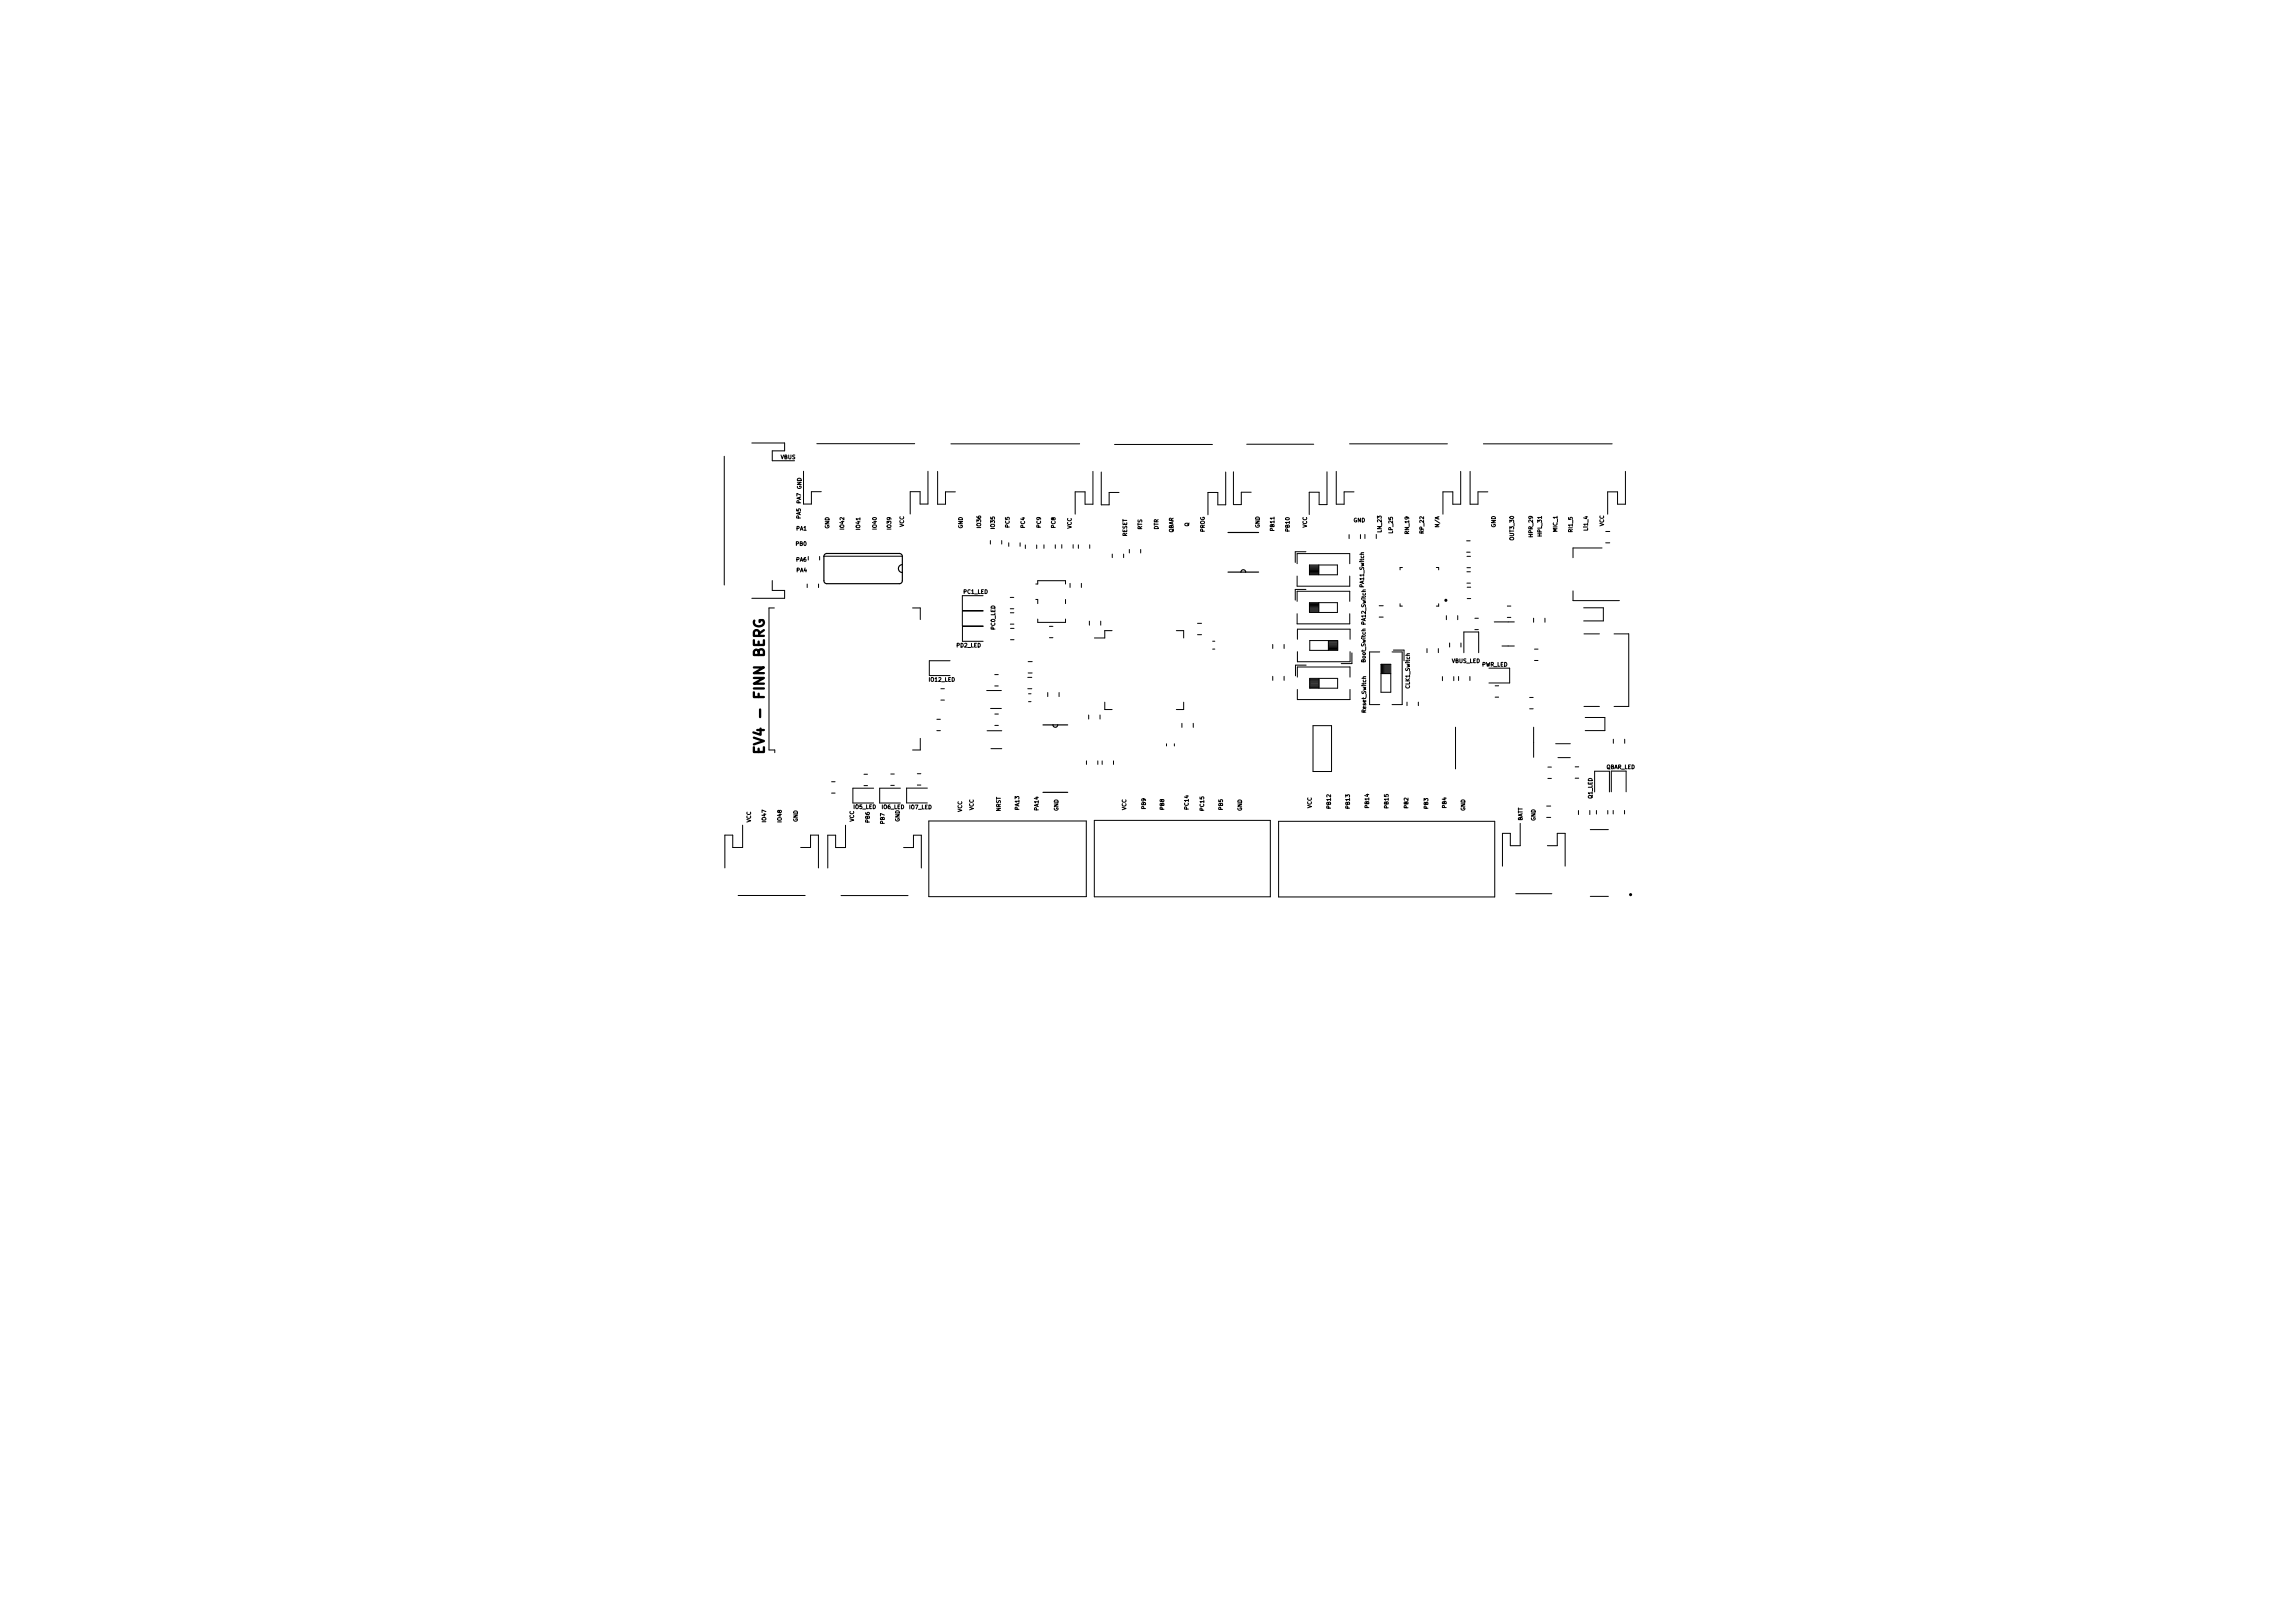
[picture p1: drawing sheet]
<svg xmlns="http://www.w3.org/2000/svg" width="297mm" height="210mm" viewBox="0 0 297 210" stroke-linecap="round" stroke-linejoin="round" font-family="sans-serif">
<defs><g id="words">
<g font-size="1.8">
<text x="99.4" y="84.4" transform="rotate(-90 99.4 84.4)">BERG</text>
<text x="99.4" y="93.1" transform="rotate(-90 99.4 93.1)">-</text>
<text x="99.4" y="90.2" transform="rotate(-90 99.4 90.2)">FINN</text>
<text x="99.4" y="97.9" transform="rotate(-90 99.4 97.9)">EV4</text>
</g>
<g font-size=".7">
<text x="101.1" y="59.6">VBUS</text>
<text x="103.9" y="65.3" transform="rotate(-90 103.9 65.3)">PA7</text>
<text x="104" y="63.4" transform="rotate(-90 104 63.4)">GND</text>
<text x="103" y="70.9">PB0</text>
<text x="103.1" y="68.9">PA1</text>
<text x="103.9" y="67.3" transform="rotate(-90 103.9 67.3)">PA5</text>
<text x="107.6" y="68.5" transform="rotate(-90 107.6 68.5)">GND</text>
<text x="109.5" y="68.7" transform="rotate(-90 109.5 68.7)">IO42</text>
<text x="111.6" y="68.7" transform="rotate(-90 111.6 68.7)">IO41</text>
<text x="113.7" y="68.7" transform="rotate(-90 113.7 68.7)">IO40</text>
<text x="115.6" y="68.7" transform="rotate(-90 115.6 68.7)">IO39</text>
<text x="117.2" y="68.3" transform="rotate(-90 117.2 68.3)">VCC</text>
<text x="124.9" y="68.5" transform="rotate(-90 124.9 68.5)">GND</text>
<text x="127.2" y="68.5" transform="rotate(-90 127.2 68.5)">IO36</text>
<text x="129" y="68.6" transform="rotate(-90 129 68.6)">IO35</text>
<text x="130.9" y="68.4" transform="rotate(-90 130.9 68.4)">PC5</text>
<text x="132.9" y="68.5" transform="rotate(-90 132.9 68.5)">PC4</text>
<text x="135" y="68.5" transform="rotate(-90 135 68.5)">PC9</text>
<text x="136.9" y="68.5" transform="rotate(-90 136.9 68.5)">PC8</text>
<text x="139" y="68.5" transform="rotate(-90 139 68.5)">VCC</text>
<text x="146.1" y="69.5" transform="rotate(-90 146.1 69.5)">RESET</text>
<text x="148.1" y="68.7" transform="rotate(-90 148.1 68.7)">RTS</text>
<text x="150.2" y="68.6" transform="rotate(-90 150.2 68.6)">DTR</text>
<text x="152.2" y="69" transform="rotate(-90 152.2 69)">QBAR</text>
<text x="154.2" y="68.3" transform="rotate(-90 154.2 68.3)">Q</text>
<text x="156.2" y="69" transform="rotate(-90 156.2 69)">PROG</text>
<text x="163.3" y="68.5" transform="rotate(-90 163.3 68.5)">GND</text>
<text x="165.2" y="68.9" transform="rotate(-90 165.2 68.9)">PB11</text>
<text x="167.2" y="69" transform="rotate(-90 167.2 69)">PB10</text>
<text x="169.5" y="68.4" transform="rotate(-90 169.5 68.4)">VCC</text>
<text x="175.3" y="67.8">GND</text>
<text x="179.1" y="69.1" transform="rotate(-90 179.1 69.1)">LN_23</text>
<text x="180.6" y="69.2" transform="rotate(-90 180.6 69.2)">LP_25</text>
<text x="182.7" y="69.3" transform="rotate(-90 182.7 69.3)">RN_19</text>
<text x="184.6" y="69.2" transform="rotate(-90 184.6 69.2)">RP_22</text>
<text x="186.6" y="68.4" transform="rotate(-90 186.6 68.4)">N/A</text>
<text x="193.9" y="68.4" transform="rotate(-90 193.9 68.4)">GND</text>
<text x="196.3" y="70.1" transform="rotate(-90 196.3 70.1)">OUT3_30</text>
<text x="198.7" y="69.7" transform="rotate(-90 198.7 69.7)">HPR_29</text>
<text x="199.9" y="69.6" transform="rotate(-90 199.9 69.6)">HPL_31</text>
<text x="201.9" y="69" transform="rotate(-90 201.9 69)">MIC_1</text>
<text x="203.9" y="69" transform="rotate(-90 203.9 69)">RI1_5</text>
<text x="205.8" y="68.8" transform="rotate(-90 205.8 68.8)">Li1_4</text>
<text x="207.9" y="68.2" transform="rotate(-90 207.9 68.2)">VCC</text>
<text x="103.1" y="72.9">PA6</text>
<text x="103.1" y="74.3">PA4</text>
<text x="124.7" y="77.1">PC1_LED</text>
<text x="176.8" y="76.2" transform="rotate(-90 176.8 76.2)">PA11_Switch</text>
<text x="129.1" y="81.7" transform="rotate(-90 129.1 81.7)">PC0_LED</text>
<text x="177.1" y="81" transform="rotate(-90 177.1 81)">PA12_Switch</text>
<text x="120.2" y="88.5">IO12_LED</text>
<text x="123.8" y="84">PD2_LED</text>
<text x="177" y="85.9" transform="rotate(-90 177 85.9)">Boot_Switch</text>
<text x="182.8" y="89.3" transform="rotate(-90 182.8 89.3)">CLK1_Switch</text>
<text x="188" y="86">VBUS_LED</text>
<text x="191.9" y="86.5">PWR_LED</text>
<text x="177.1" y="92.4" transform="rotate(-90 177.1 92.4)">Reset_Switch</text>
<text x="208.1" y="99.8">QBAR_LED</text>
<text x="97.4" y="106.6" transform="rotate(-90 97.4 106.6)">VCC</text>
<text x="99.4" y="106.6" transform="rotate(-90 99.4 106.6)">IO47</text>
<text x="101.4" y="106.6" transform="rotate(-90 101.4 106.6)">IO48</text>
<text x="103.5" y="106.5" transform="rotate(-90 103.5 106.5)">GND</text>
<text x="110.5" y="104.9">IO5_LED</text>
<text x="110.8" y="106.5" transform="rotate(-90 110.8 106.5)">VCC</text>
<text x="112.8" y="106.7" transform="rotate(-90 112.8 106.7)">PB6</text>
<text x="114.1" y="105">IO6_LED</text>
<text x="114.7" y="106.8" transform="rotate(-90 114.7 106.8)">PB7</text>
<text x="116.7" y="106.5" transform="rotate(-90 116.7 106.5)">GND</text>
<text x="117.7" y="105">IO7_LED</text>
<text x="124.8" y="105.2" transform="rotate(-90 124.8 105.2)">VCC</text>
<text x="126.3" y="105" transform="rotate(-90 126.3 105)">VCC</text>
<text x="129.8" y="105.2" transform="rotate(-90 129.8 105.2)">NRST</text>
<text x="132.2" y="105" transform="rotate(-90 132.2 105)">PA13</text>
<text x="134.7" y="105.1" transform="rotate(-90 134.7 105.1)">PA14</text>
<text x="137.2" y="105.1" transform="rotate(-90 137.2 105.1)">GND</text>
<text x="146" y="105" transform="rotate(-90 146 105)">VCC</text>
<text x="148.6" y="104.9" transform="rotate(-90 148.6 104.9)">PB9</text>
<text x="151" y="105" transform="rotate(-90 151 105)">PB8</text>
<text x="154.1" y="105" transform="rotate(-90 154.1 105)">PC14</text>
<text x="156.1" y="105.1" transform="rotate(-90 156.1 105.1)">PC15</text>
<text x="158.6" y="105" transform="rotate(-90 158.6 105)">PB5</text>
<text x="161" y="105.1" transform="rotate(-90 161 105.1)">GND</text>
<text x="170.1" y="104.8" transform="rotate(-90 170.1 104.8)">VCC</text>
<text x="172.5" y="104.9" transform="rotate(-90 172.5 104.9)">PB12</text>
<text x="175" y="104.9" transform="rotate(-90 175 104.9)">PB13</text>
<text x="177.5" y="104.8" transform="rotate(-90 177.5 104.8)">PB14</text>
<text x="180" y="104.8" transform="rotate(-90 180 104.8)">PB15</text>
<text x="182.6" y="104.8" transform="rotate(-90 182.6 104.8)">PB2</text>
<text x="185.2" y="104.9" transform="rotate(-90 185.2 104.9)">PB3</text>
<text x="187.5" y="104.8" transform="rotate(-90 187.5 104.8)">PB4</text>
<text x="189.9" y="105.1" transform="rotate(-90 189.9 105.1)">GND</text>
<text x="197.4" y="106.4" transform="rotate(-90 197.4 106.4)">BATT</text>
<text x="199.1" y="106.4" transform="rotate(-90 199.1 106.4)">GND</text>
<text x="206.4" y="103.5" transform="rotate(-90 206.4 103.5)">Q1_LED</text>
</g>
</g></defs>
<g fill="none" stroke="#000" stroke-width=".13">
<path d="M93.8 59.1v16.7M97.4 57.4h4.2v1h-1.6v1.3h2.9M105.8 57.5h12.7M123.2 57.5h16.7M144.4 57.6h12.7M161.5 57.5h8.7M174.8 57.5h12.7M192.2 57.5h16.6M100 75.2v1.3h1.6v1h-4.2M100.3 78.8h-.7v18.4h.8v.3M104.1 61v4.3h1v-1.6h1.3M104.6 75.7v.4"/>
<path d="M104.7 72.1v.4M106 75.7v.4M106.2 72.1v.4M106.7 72.1h10.2M111.4 67.1v.3M118.2 78.8h1v1.5M120.2 61v4.3h-1v-1.6h-1.3v2.9M121.5 61.1v4.2h1v-1.6h1.3M127.4 77.2h-2.7v1.9h2.7M127.4 79.2h-2.7v1.9h2.7M128.3 70v.5M129.8 70v.5"/>
<path d="M130.7 70.3v.5M130.9 78.9h.4M130.9 77.4h.4M130.9 79.4h.4M132.1 70.3v.5M132.8 70.6v.5M134.2 75.7h.2v-.5h3.6v.5M134.2 77.7h.2v.5M134.3 70.6v.5M135.2 70.6v.4M136.7 70.6v.4M137.5 70.6v.4"/>
<path d="M138 77.7v.5M138.6 75.6v.5M139 70.6v.4M139.7 70.6v.4M140.1 75.6v.5M141.2 70.6v.4M141.6 61.1v4.2h-1v-1.6h-1.3v2.9M142.7 61.1v4.3h1v-1.6h1.3M144.1 71.8v.4M145.6 71.8v.4M146.3 71.2v.4M147.8 71.2v.4"/>
<path d="M158.8 61.1v4.3h-1v-1.6h-1.3v2.9M159.8 61.1v4.3h1v-1.6h1.3M165 67v.3M168 79.5v1.3h6.9v-1.3M168 73v-1.3h6.9v1.3M168 74.6v1.3h6.9v-1.3M168 77.9v-1.3h6.9v1.3M169.2 71.5h-1.4v1.4M169.2 76.4h-1.4v1.3M169.6 73.2h3.7v1.3h-3.7zM169.6 78.1h3.7v1.2h-3.7zM169.6 78.4h1.2"/>
<path d="M169.6 78.2h1.2M169.6 79.3h1.2M169.6 78.3h1.2M169.6 78.9h1.2M169.6 78.8h1.2M169.6 79.2h1.2M169.6 78.6h1.2M169.6 78.7h1.2M169.6 79h1.2M169.6 73.6h1.2M169.6 74.4h1.2M169.6 73.8h1.2"/>
<path d="M169.6 73.3h1.2M169.6 74.3h1.2M169.6 74h1.2M169.6 73.9h1.2M169.6 73.4h1.2M169.6 74.2h1.2M169.6 73.7h1.2M170.8 73.2v1.3M170.8 78.1v1.2M171.9 61.1v4.3h-1v-1.6h-1.3v2.9M173.1 61.1v4.2h1v-1.6h1.3M174.8 69.3v.5"/>
<path d="M176.2 69.3v.5M176.7 71.6h-.4l.1 .2M176.8 69.2v.6M176.9 76.4h-.3v.2M178.3 69.2v.6M178.7 78.5h.5M178.7 79.9h.5M181.4 78.2v.3h.3M181.7 73.5h-.3v.3M186.1 73.5h.3v.3M186.3 67v.2M186.4 78.2v.3h-.3"/>
<path d="M186.4 66.9l-.5 .2 .5 .2M187.4 79.8v.5M188.8 79.8v.5M189.2 61.1v4.2h-1v-1.6h-1.3v2.9M190 71.5h.4M190 70.1h.4M190 74.1h.5M190 75.5h.5M190 73.5h.5M190 72.1h.5M190.1 77.5h.4M190.1 76.1h.4"/>
<path d="M190.4 61.1v4.2h1.1v-1.6h1.2M195.3 80h.4M195.3 78.5h.4M199.7 66.9v.3M203.8 76.5v1.3h6M205.1 78.7h2.6v1.7h-2.6M207.5 71h-3.7v1.2M208 70.3h.5M208 68.9h.5M210.6 61.1v4.2h-1.1v-1.6h-1.2v2.9M119.2 95.7v1.5h-1M121.4 93.2h.4"/>
<path d="M121.4 94.7h.4M121.9 90.7h.4M121.9 89.2h.4M123.1 85.6h-2.7v1.9h2.7M127.4 81.2h-2.7v1.9h2.7M127.8 89.5h1.9M127.9 94.7h1.9M128.3 91.8h1.4M128.4 97h1.4M128.9 87.4h.4M128.9 88.9h.4M128.9 94h.4"/>
<path d="M128.9 92.5h.4M130.9 80.9h.4M130.9 81.4h.5M130.9 82.9h.5M133.1 89.2h.6M133.1 87.8h.6M133.2 85.7h.5M133.2 87.2h.5M133.2 90.9h.4M133.2 89.9h.4M134.4 80.2v.4h3.6v-.4M135.7 89.7v.5"/>
<path d="M135.9 81.1h.5M135.9 82.6h.5M137.2 89.7v.5M140.7 98.6v.4M141 92.6v.5M141.1 80.5v.5M142.2 98.6v.4M142.5 92.6v.5M142.6 80.5v.5M142.8 98.6v.4M143.1 91v.9h1M144.1 81.7h-1v.9h-1.3"/>
<path d="M144.2 98.6v.4M151.1 96.4v.2M152.1 96.4v.2M152.4 81.7h.9v.9M153.1 93.7v.5M153.3 91v.9h-.9M154.6 93.7v.5M155.1 80.8h.6M155.1 82.2h.6M157.1 83.1h.3M157.1 84.1h.3M164.9 83.5v.5"/>
<path d="M164.9 87.6v.5M166.3 83.5v.5M166.3 87.6v.5M168.1 87.7v-1.3h6.8v1.3M168.1 89.3v1.3h6.8v-1.3M168.1 84.4v1.3h6.8v-1.3M168.1 82.8v-1.3h6.8v1.3M169.2 86.2h-1.4v1.4M169.7 88.5h1.2M169.7 88.8h1.2M169.7 88.4h1.2M169.7 88.1h1.2"/>
<path d="M169.7 87.9h3.6v1.3h-3.6zM169.7 88.2h1.2M169.7 88h1.2M169.7 88.7h1.2M169.7 88.6h1.2M169.7 89.1h1.2M169.7 89h1.2M169.7 83h3.6v1.3h-3.6zM170.1 94h2.4v5.9h-2.4zM170.9 87.9v1.3M172.1 83.1h1.2M172.1 83.8h1.2"/>
<path d="M172.1 83.5h1.2M172.1 83.9h1.2M172.1 84h1.2M172.1 84.1h1.2M172.1 83.3h1.2M172.1 83.4h1.2M172.1 83.2h1.2M172.1 83v1.3M172.1 83.7h1.2M175.1 84.6v1.4h-1.4M176.9 87.7h-.3v.2M178.7 84.5h-1.3v6.8h1.3"/>
<path d="M178.9 86.1h1.3v3.6h-1.3zM178.9 87.3h1.3M179 86.1v1.2M179.1 86.1v1.2M179.2 86.1v1.2M179.3 86.1v1.2M179.4 86.1v1.2M179.6 86.1v1.2M179.7 86.1v1.2M179.8 86.1v1.2M179.9 86.1v1.2M180 86.1v1.2"/>
<path d="M180.3 84.5h1.3v6.8h-1.3M180.5 84.2h1.4v1.4M182.3 91v.4M183.7 91v.4M184.9 84v.5M186.3 84v.5M186.9 87.7v.5M187.8 83.3v.5M188.3 87.7v.5M188.6 94.2v5.4M188.9 87.6v.6M189.3 83.3v.5"/>
<path d="M189.6 84.6v-2.7h2v2.7M190.4 87.6v.6M191.1 80.1h.4M191.1 81.6h.4M192.9 86.6h2.7v1.9h-2.7M193.6 80.6h2.6M193.7 88.8h.4M193.7 90.3h.4M194.6 83.7h1.6M198.2 91.8h.4M198.2 90.4h.4M198.7 80.1v.5"/>
<path d="M198.7 94.2v3.9M198.8 85.6h.4M198.8 84.1h.4M200.1 80.1v.5M200.5 99.4h.5M201.5 96.3h1.9M201.8 98.1h1.6M204.1 99.3h.4M205.2 91.5h2M205.2 82.1h2M205.4 92.9h2.5v1.7h-2.5M209 95.8v.5"/>
<path d="M209.1 82.1h1.9v9.4h-1.9M210.5 95.8v.5M95.6 116h8.7M96.2 106.9v2.9h-1.3v-1.6h-1v4.2M103.7 109.8h1.3v-1.6h1v4.2M107.7 102.7h.5M107.7 101.3h.5M108.9 116h8.7M109.5 106.9v2.9h-1.3v-1.6h-1v4.2M111.9 101.8h.5M111.9 100.3h.5M113.2 102.1h-2.7v1.9h2.7"/>
<path d="M115.4 100.3h.4M115.4 101.7h.4M116.6 102.1h-2.6v1.9h2.6M117.1 109.8h1.2v-1.6h1.1v4.2M118.8 101.7h.5M118.8 100.2h.5M120.1 102.1h-2.7v1.9h2.7M120.3 106.4h20.4v9.8h-20.4zM141.8 106.3h22.8v9.9h-22.8zM165.6 106.4h28v9.8h-28zM196.3 115.8h4.7M196.9 106.7v2.9h-1.2v-1.6h-1.1v4.2"/>
<path d="M200.4 104.4h.5M200.4 105.9h.5M200.4 109.6h1.3v-1.6h1v4.2M200.5 100.8h.5M204.1 100.8h.4M204.5 105v.5M205.9 105v.5M206 116.1h2.4M206 107.5h2.4M206.6 102.6v-2.7h1.9v2.7M206.8 105v.5M208.3 105v.5"/>
<path d="M208.7 102.6v-2.7h2v2.7M209 105v.4M210.4 105v.4"/>
</g>
<path d="M106.8 71.8l.3-.1h9.5l.3 .4v3.3l-.2 .1-.2 .1h-9.5l-.2-.1-.1-.3v-3.1zM116.9 73.2a.51 .51 0 0 0-.5 .5 .51 .51 0 0 0 .5 .5M159.1 74.1h3.9M159.1 69h3.9M160.8 74.1v-.2l.3-.1 .2 .1 .1 .2M135.1 93.9h3.2M136.4 93.9l.1 .2 .2 .1 .2-.1 .1-.2M135.1 102.6h3.2" fill="none" stroke="#000" stroke-width=".15"/>
<g fill="none" stroke="#000" stroke-width=".2">
<circle cx="187.3" cy="77.8" r=".1"/>
<circle cx="211.2" cy="115.9" r=".1"/>
</g>
<use href="#words"/>
</svg>
